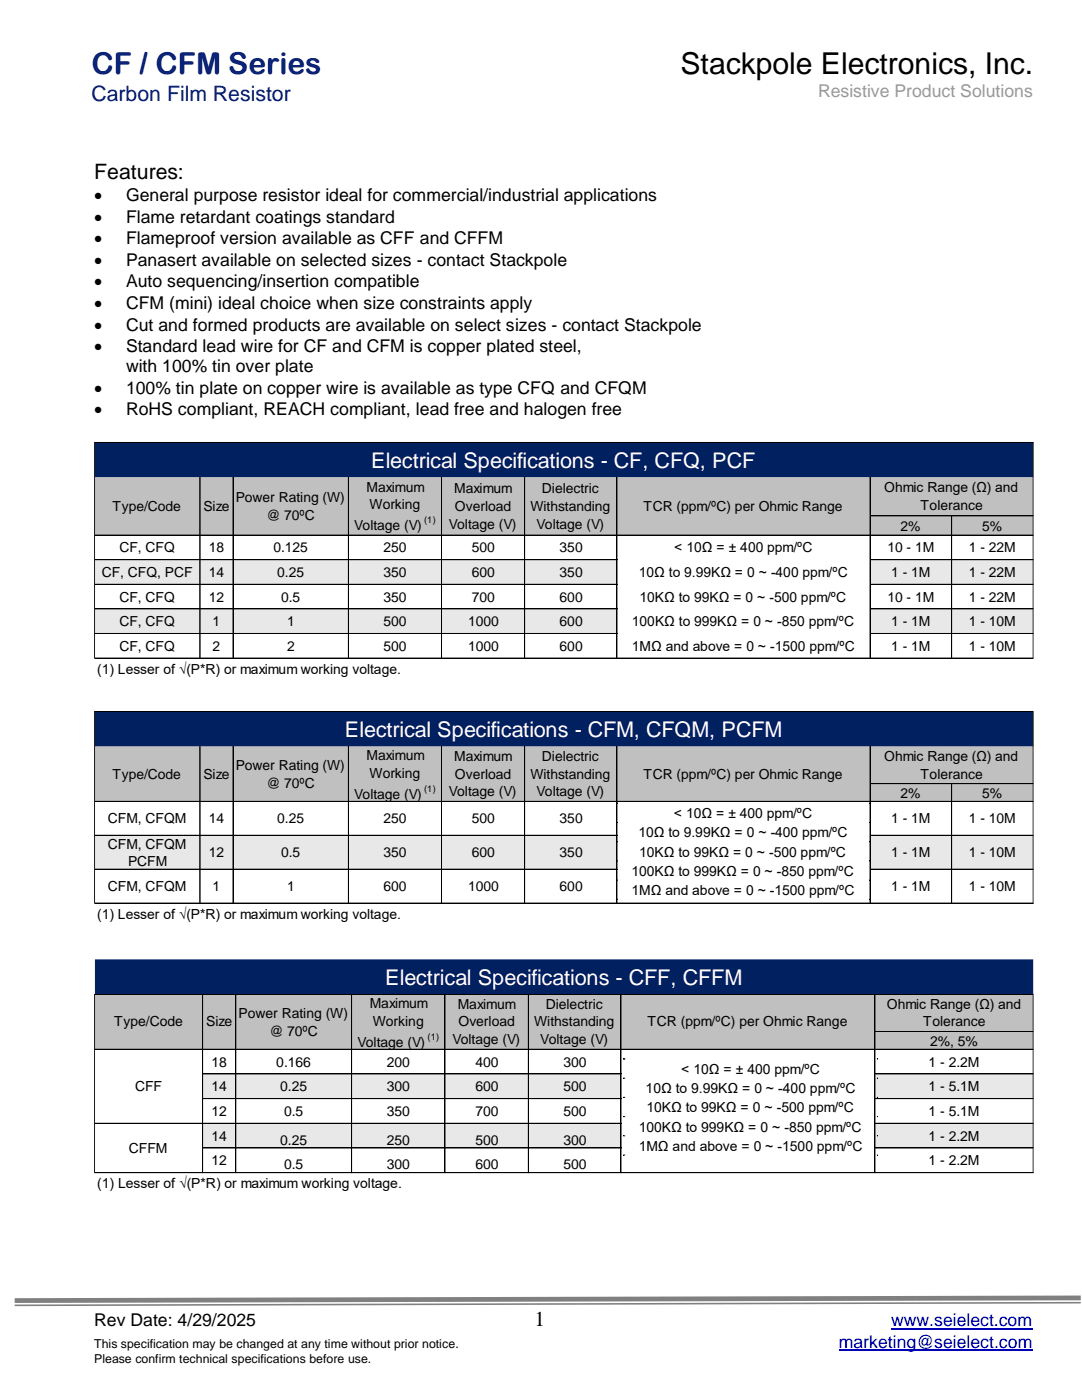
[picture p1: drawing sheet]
<svg xmlns="http://www.w3.org/2000/svg" width="216mm" height="279mm" viewBox="0 0 216 279" stroke-linecap="round" stroke-linejoin="round" font-family="sans-serif">
<defs><g id="words">
<text font-size="6" fill="#000080" x="18.2" y="14.8">CF / CFM Series</text>
<text font-size="6" x="135.8" y="14.8">Stackpole Electronics, Inc.</text>
<g font-size="4.3" fill="#fff">
<text x="74.1" y="93.4">Electrical Specifications - CF, CFQ, PCF</text>
<text x="68.8" y="147.1">Electrical Specifications - CFM, CFQM, PCFM</text>
<text x="76.9" y="196.5">Electrical Specifications - CFF, CFFM</text>
</g>
<text font-size="4.2" fill="#000080" x="18.2" y="20.1">Carbon Film Resistor</text>
<g font-size="4.2">
<text x="18.8" y="35.7">Features:</text>
<text x="106.7" y="264.7">1</text>
</g>
<text font-size="3.5" fill="#999" x="163.2" y="19.3">Resistive Product Solutions</text>
<g font-size="3.5">
<text x="18.8" y="40.2">•</text>
<text x="25.2" y="40.2">General purpose resistor ideal for commercial/industrial applications</text>
<text x="18.8" y="44.5">•</text>
<text x="25.2" y="44.5">Flame retardant coatings standard</text>
<text x="18.8" y="48.8">•</text>
<text x="18.8" y="53.1">•</text>
<text x="25.2" y="48.8">Flameproof version available as CFF and CFFM</text>
<text x="25.2" y="53.1">Panasert available on selected sizes - contact Stackpole</text>
<text x="18.8" y="57.4">•</text>
<text x="25.2" y="57.4">Auto sequencing/insertion compatible</text>
<text x="18.8" y="61.6">•</text>
<text x="18.8" y="66">•</text>
<text x="25.2" y="61.6">CFM (mini) ideal choice when size constraints apply</text>
<text x="25.2" y="66">Cut and formed products are available on select sizes - contact Stackpole</text>
<text x="18.8" y="70.2">•</text>
<text x="25.2" y="70.2">Standard lead wire for CF and CFM is copper plated steel,</text>
<text x="25.2" y="74.3">with 100% tin over plate</text>
<text x="18.8" y="78.6">•</text>
<text x="18.8" y="82.9">•</text>
<text x="25.2" y="78.6">100% tin plate on copper wire is available as type CFQ and CFQM</text>
<text x="25.2" y="82.9">RoHS compliant, REACH compliant, lead free and halogen free</text>
<text x="18.8" y="264.7">Rev Date: 4/29/2025</text>
</g>
<g font-size="3.5" fill="#00f">
<text x="167.4" y="268.9">marketing@seielect.com</text>
<text x="177.8" y="264.7">www.seielect.com</text>
</g>
<g font-size="2.8">
<text x="22.5" y="102">Type/Code</text>
<text x="40.6" y="102">Size</text>
<text x="47" y="100.3">Power Rating (W)</text>
<text x="73.1" y="98.1">Maximum</text>
<text x="73.7" y="101.7">Working</text>
<text x="90.6" y="98.4">Maximum</text>
<text x="90.8" y="102">Overload</text>
<text x="105.8" y="102">Withstanding</text>
<text x="108.1" y="98.4">Dielectric</text>
<text x="128.4" y="102">TCR (ppm/ºC) per Ohmic Range</text>
<text x="176.5" y="98.3">Ohmic Range (Ω) and</text>
<text x="183.7" y="101.8">Tolerance</text>
<text x="53.2" y="103.8">@ 70ºC</text>
<text x="70.7" y="105.8">Voltage (V)</text>
<text x="89.6" y="105.5">Voltage (V)</text>
<text x="107.1" y="105.5">Voltage (V)</text>
<text x="179.7" y="106">2%</text>
<text x="195.9" y="106">5%</text>
<text x="23.9" y="110.2">CF, CFQ</text>
<text x="41.7" y="110.2">18</text>
<text x="54.6" y="110.2">0.125</text>
<text x="76.5" y="110.2">250</text>
<text x="94.2" y="110.2">500</text>
<text x="111.7" y="110.2">350</text>
<text x="134.5" y="110.2">&lt; 10Ω = ± 400 ppm/ºC</text>
<text x="177.1" y="110.2">10 - 1M</text>
<text x="193.3" y="110.2">1 - 22M</text>
<text x="20.3" y="115.1">CF, CFQ, PCF</text>
<text x="41.7" y="115.1">14</text>
<text x="55.3" y="115.1">0.25</text>
<text x="76.5" y="115.1">350</text>
<text x="94.2" y="115.1">600</text>
<text x="111.7" y="115.1">350</text>
<text x="127.5" y="115.1">10Ω to 9.99KΩ = 0 ~ -400 ppm/ºC</text>
<text x="177.8" y="115.1">1 - 1M</text>
<text x="193.3" y="115.1">1 - 22M</text>
<text x="23.9" y="120.1">CF, CFQ</text>
<text x="23.9" y="125">CF, CFQ</text>
<text x="41.7" y="120.1">12</text>
<text x="42.4" y="125">1</text>
<text x="56.1" y="120.1">0.5</text>
<text x="57.3" y="125">1</text>
<text x="76.5" y="120.1">350</text>
<text x="76.5" y="125">500</text>
<text x="93.4" y="125">1000</text>
<text x="94.2" y="120.1">700</text>
<text x="111.7" y="120.1">600</text>
<text x="111.7" y="125">600</text>
<text x="126.1" y="125">100KΩ to 999KΩ = 0 ~ -850 ppm/ºC</text>
<text x="127.6" y="120.1">10KΩ to 99KΩ = 0 ~ -500 ppm/ºC</text>
<text x="177.1" y="120.1">10 - 1M</text>
<text x="177.8" y="125">1 - 1M</text>
<text x="193.3" y="120.1">1 - 22M</text>
<text x="193.3" y="125">1 - 10M</text>
<text x="23.9" y="129.9">CF, CFQ</text>
<text x="42.4" y="129.9">2</text>
<text x="57.3" y="129.9">2</text>
<text x="76.5" y="129.9">500</text>
<text x="93.4" y="129.9">1000</text>
<text x="111.7" y="129.9">600</text>
<text x="126.1" y="129.9">1MΩ and above = 0 ~ -1500 ppm/ºC</text>
<text x="177.8" y="129.9">1 - 1M</text>
<text x="193.3" y="129.9">1 - 10M</text>
<text x="19.4" y="134.5">(1) Lesser of √(P*R) or maximum working voltage.</text>
<text x="22.5" y="155.4">Type/Code</text>
<text x="40.6" y="155.4">Size</text>
<text x="47" y="153.7">Power Rating (W)</text>
<text x="73.1" y="151.7">Maximum</text>
<text x="73.7" y="155.2">Working</text>
<text x="90.6" y="151.9">Maximum</text>
<text x="90.8" y="155.4">Overload</text>
<text x="105.8" y="155.4">Withstanding</text>
<text x="108.1" y="151.9">Dielectric</text>
<text x="128.4" y="155.4">TCR (ppm/ºC) per Ohmic Range</text>
<text x="176.5" y="151.9">Ohmic Range (Ω) and</text>
<text x="183.7" y="155.4">Tolerance</text>
<text x="53.2" y="157.2">@ 70ºC</text>
<text x="70.7" y="159.4">Voltage (V)</text>
<text x="89.6" y="158.9">Voltage (V)</text>
<text x="107.1" y="158.9">Voltage (V)</text>
<text x="179.7" y="159.2">2%</text>
<text x="195.9" y="159.2">5%</text>
<text x="21.5" y="164.3">CFM, CFQM</text>
<text x="41.7" y="164.3">14</text>
<text x="55.3" y="164.3">0.25</text>
<text x="76.5" y="164.3">250</text>
<text x="94.2" y="164.3">500</text>
<text x="111.7" y="164.3">350</text>
<text x="127.4" y="167.1">10Ω to 9.99KΩ = 0 ~ -400 ppm/ºC</text>
<text x="134.4" y="163.3">&lt; 10Ω = ± 400 ppm/ºC</text>
<text x="177.8" y="164.3">1 - 1M</text>
<text x="193.3" y="164.3">1 - 10M</text>
<text x="21.5" y="169.4">CFM, CFQM</text>
<text x="25.5" y="172.9">PCFM</text>
<text x="41.7" y="171.1">12</text>
<text x="56.1" y="171.1">0.5</text>
<text x="76.5" y="171.1">350</text>
<text x="94.2" y="171.1">600</text>
<text x="111.7" y="171.1">350</text>
<text x="127.5" y="171">10KΩ to 99KΩ = 0 ~ -500 ppm/ºC</text>
<text x="177.8" y="171.1">1 - 1M</text>
<text x="193.3" y="171.1">1 - 10M</text>
<text x="21.5" y="177.8">CFM, CFQM</text>
<text x="42.4" y="177.8">1</text>
<text x="57.3" y="177.8">1</text>
<text x="76.5" y="177.8">600</text>
<text x="93.4" y="177.8">1000</text>
<text x="111.7" y="177.8">600</text>
<text x="126" y="174.8">100KΩ to 999KΩ = 0 ~ -850 ppm/ºC</text>
<text x="126" y="178.6">1MΩ and above = 0 ~ -1500 ppm/ºC</text>
<text x="177.8" y="177.8">1 - 1M</text>
<text x="193.3" y="177.8">1 - 10M</text>
<text x="19.4" y="183.4">(1) Lesser of √(P*R) or maximum working voltage.</text>
<text x="47.6" y="203.2">Power Rating (W)</text>
<text x="73.8" y="201.2">Maximum</text>
<text x="91.3" y="201.3">Maximum</text>
<text x="108.9" y="201.3">Dielectric</text>
<text x="177" y="201.3">Ohmic Range (Ω) and</text>
<text x="22.8" y="204.9">Type/Code</text>
<text x="41.1" y="204.9">Size</text>
<text x="53.8" y="206.7">@ 70ºC</text>
<text x="71.3" y="208.9">Voltage (V)</text>
<text x="74.4" y="204.7">Working</text>
<text x="90.3" y="208.4">Voltage (V)</text>
<text x="91.5" y="204.9">Overload</text>
<text x="106.6" y="204.9">Withstanding</text>
<text x="107.8" y="208.4">Voltage (V)</text>
<text x="129.2" y="204.9">TCR (ppm/ºC) per Ohmic Range</text>
<text x="184.2" y="204.9">Tolerance</text>
<text x="185.6" y="208.7">2%, 5%</text>
<text x="42.2" y="212.9">18</text>
<text x="55.1" y="212.9">0.166</text>
<text x="77.2" y="212.9">200</text>
<text x="94.9" y="212.9">400</text>
<text x="112.4" y="212.9">300</text>
<text x="135.9" y="214.3">&lt; 10Ω = ± 400 ppm/ºC</text>
<text x="185.3" y="212.9">1 - 2.2M</text>
<text x="27" y="217.8">CFF</text>
<text x="42.2" y="217.8">14</text>
<text x="55.9" y="217.8">0.25</text>
<text x="77.2" y="217.8">300</text>
<text x="94.9" y="217.8">600</text>
<text x="112.4" y="217.8">500</text>
<text x="128.8" y="218.2">10Ω to 9.99KΩ = 0 ~ -400 ppm/ºC</text>
<text x="129" y="222">10KΩ to 99KΩ = 0 ~ -500 ppm/ºC</text>
<text x="185.3" y="217.8">1 - 5.1M</text>
<text x="42.2" y="222.7">12</text>
<text x="42.2" y="227.6">14</text>
<text x="56.7" y="222.7">0.5</text>
<text x="77.2" y="222.7">350</text>
<text x="94.9" y="222.7">700</text>
<text x="112.4" y="222.7">500</text>
<text x="127.4" y="225.8">100KΩ to 999KΩ = 0 ~ -850 ppm/ºC</text>
<text x="185.3" y="222.7">1 - 5.1M</text>
<text x="185.3" y="227.6">1 - 2.2M</text>
<text x="25.7" y="230.1">CFFM</text>
<text x="42.2" y="232.6">12</text>
<text x="55.9" y="228.4">0.25</text>
<text x="56.7" y="233.3">0.5</text>
<text x="77.2" y="228.4">250</text>
<text x="77.2" y="233.3">300</text>
<text x="94.9" y="228.4">500</text>
<text x="94.9" y="233.3">600</text>
<text x="112.4" y="228.4">300</text>
<text x="112.4" y="233.3">500</text>
<text x="127.4" y="229.7">1MΩ and above = 0 ~ -1500 ppm/ºC</text>
<text x="185.3" y="232.6">1 - 2.2M</text>
<text x="19.4" y="237">(1) Lesser of √(P*R) or maximum working voltage.</text>
</g>
<g font-size="2.5">
<text x="18.8" y="268.9">This specification may be changed at any time without prior notice.</text>
<text x="18.8" y="272">Please confirm technical specifications before use.</text>
</g>
<g font-size="1.8">
<text x="84.6" y="104.4">(1)</text>
<text x="84.6" y="158">(1)</text>
<text x="85.3" y="207.5">(1)</text>
</g>
</g></defs>
<path d="M167.4 269.5h38.6M177.8 265.2h28.2" fill="none" stroke="#00f" stroke-width=".25"/>
<path d="M2.9 260.4v.3l212.8-.6v-.3zM2.9 259.1v.9l212.8-.5-.1-.9z" fill="#808080"/>
<path d="M18.9 88.3h187.3v7.1h-187.3z" fill-rule="evenodd" fill="#002060"/>
<path d="M18.9 95.2h187.3v11.7h-187.3z" fill-rule="evenodd" fill="#c0c0c0"/>
<g fill="#e8e8e8">
<path d="M18.9 111.6h104.3v5.1h-104.3z" fill-rule="evenodd"/>
<path d="M173.5 111.6h32.7v5.1h-32.7z" fill-rule="evenodd"/>
<path d="M18.9 121.4h104.3v5.1h-104.3z" fill-rule="evenodd"/>
<path d="M173.5 121.4h32.7v5.1h-32.7z" fill-rule="evenodd"/>
</g>
<g fill="none" stroke="#000" stroke-width=".2">
<path d="M18.9 88.2v43.2M18.9 88.2h187.3M39.9 95.2v36.2M46.5 95.2v36.2M69.5 95.2v36.2M88.1 95.2v36.2M104.7 95.2v36.2M123.1 95.2v36.2M173.6 95.2v36.2M206.2 88.3v43.1M18.9 106.8h187.3M18.9 111.7h104.3"/>
<path d="M18.9 116.6h104.3M173.7 103h32.5M173.7 111.7h32.5M173.7 116.6h32.5M189.9 103v28.4M18.9 121.5h104.3M18.9 126.4h104.3M18.9 131.3h187.3M173.7 121.5h32.5M173.7 126.4h32.5"/>
</g>
<path d="M18.9 142h187.3v7.1h-187.3z" fill-rule="evenodd" fill="#002060"/>
<path d="M18.9 148.9h187.3v11.1h-187.3z" fill-rule="evenodd" fill="#c0c0c0"/>
<g fill="#e8e8e8">
<path d="M18.9 166.6h104.3v6.9h-104.3z" fill-rule="evenodd"/>
<path d="M173.5 166.6h32.7v6.9h-32.7z" fill-rule="evenodd"/>
</g>
<g fill="none" stroke="#000" stroke-width=".2">
<path d="M18.9 141.9v38.4M18.9 141.9h187.3M18.9 159.9h187.3M39.9 148.9v31.4M46.5 148.9v31.4M69.5 148.9v31.4M88.1 148.9v31.4M104.7 148.9v31.4M123.1 148.9v31.4M173.6 148.9v31.4M173.7 156.4h32.5M189.9 156.5v23.8"/>
<path d="M206.2 142v38.3M18.9 166.7h104.3M18.9 173.5h104.3M123 160.3h.1M123 164.2h.1M123 168h.1M123 171.8h.1M123 175.6h.1M123 179.5h.1M173.5 160.3h.1M173.5 164.2h.1M173.5 168h.1"/>
<path d="M173.5 171.8h.1M173.5 175.6h.1M173.5 179.5h.1M173.7 166.7h32.5M173.7 173.5h32.5M18.9 180.2h187.3"/>
</g>
<g fill="#000">
<path d="M122.9 160.2h.2v.2h-.2z" fill-rule="evenodd"/>
<path d="M122.9 160.2h.2v.2h-.2z" fill-rule="evenodd"/>
<path d="M122.9 164.1h.2v.1h-.2z" fill-rule="evenodd"/>
<path d="M122.9 167.9h.2v.2h-.2z" fill-rule="evenodd"/>
<path d="M122.9 171.7h.2v.2h-.2z" fill-rule="evenodd"/>
<path d="M122.9 175.6h.2v.1h-.2z" fill-rule="evenodd"/>
<path d="M122.9 179.4h.2v.2h-.2z" fill-rule="evenodd"/>
<path d="M173.4 160.2h.2v.2h-.2z" fill-rule="evenodd"/>
<path d="M173.4 164.1h.2v.1h-.2z" fill-rule="evenodd"/>
<path d="M173.4 167.9h.2v.2h-.2z" fill-rule="evenodd"/>
<path d="M173.4 171.7h.2v.2h-.2z" fill-rule="evenodd"/>
<path d="M173.4 175.6h.2v.1h-.2z" fill-rule="evenodd"/>
<path d="M173.4 179.4h.2v.2h-.2z" fill-rule="evenodd"/>
</g>
<path d="M18.9 191.4h187.3v7.1h-187.3z" fill-rule="evenodd" fill="#002060"/>
<path d="M18.9 198.4h187.3v11.1h-187.3z" fill-rule="evenodd" fill="#c0c0c0"/>
<g fill="#e8e8e8">
<path d="M40.3 214.2h83.7v5.1h-83.7z" fill-rule="evenodd"/>
<path d="M174.5 214.2h31.7v5.1h-31.7z" fill-rule="evenodd"/>
<path d="M40.3 224.1h83.7v5.1h-83.7z" fill-rule="evenodd"/>
<path d="M174.5 224.1h31.7v5.1h-31.7z" fill-rule="evenodd"/>
</g>
<g fill="none" stroke="#000" stroke-width=".2">
<path d="M18.9 198.4v35.7M18.9 198.5h187.3M40.4 198.5v35.6M47 198.5v35.6M70.2 198.5v35.6M88.8 198.5v35.6M105.4 198.5v35.6M123.9 198.5v35.6M174.6 198.5v35.6M206.2 198.5v35.6M18.9 209.4h187.3M40.5 214.3h83.5"/>
<path d="M40.5 219.3h83.5M124.4 211.3h.1M124.4 215.2h.1M124.4 219h.1M174.7 205.9h31.5M174.7 214.3h31.5M174.7 219.3h31.5M175.1 211.3h.1M175.1 215.2h.1M175.1 219h.1M18.9 224.2h105.1M18.9 234h187.3"/>
<path d="M40.5 229.1h83.5M124.4 222.8h.1M124.4 226.7h.1M124.4 230.5h.1M174.7 224.2h31.5M174.7 229.1h31.5M175.1 222.8h.1M175.1 226.7h.1M175.1 230.5h.1"/>
</g>
<g fill="#000">
<path d="M124.4 211.3h.1v.1h-.1z" fill-rule="evenodd"/>
<path d="M124.4 211.3h.1v.1h-.1z" fill-rule="evenodd"/>
<path d="M124.4 215.1h.1v.1h-.1z" fill-rule="evenodd"/>
<path d="M124.4 218.9h.1v.2h-.1z" fill-rule="evenodd"/>
<path d="M175 211.3h.2v.1h-.2z" fill-rule="evenodd"/>
<path d="M175 215.1h.2v.1h-.2z" fill-rule="evenodd"/>
<path d="M175 218.9h.2v.2h-.2z" fill-rule="evenodd"/>
<path d="M124.4 222.8h.1v.1h-.1z" fill-rule="evenodd"/>
<path d="M124.4 226.6h.1v.2h-.1z" fill-rule="evenodd"/>
<path d="M124.4 230.4h.1v.2h-.1z" fill-rule="evenodd"/>
<path d="M175 222.8h.2v.1h-.2z" fill-rule="evenodd"/>
<path d="M175 226.6h.2v.2h-.2z" fill-rule="evenodd"/>
<path d="M175 230.4h.2v.2h-.2z" fill-rule="evenodd"/>
</g>
<use href="#words"/>
</svg>
